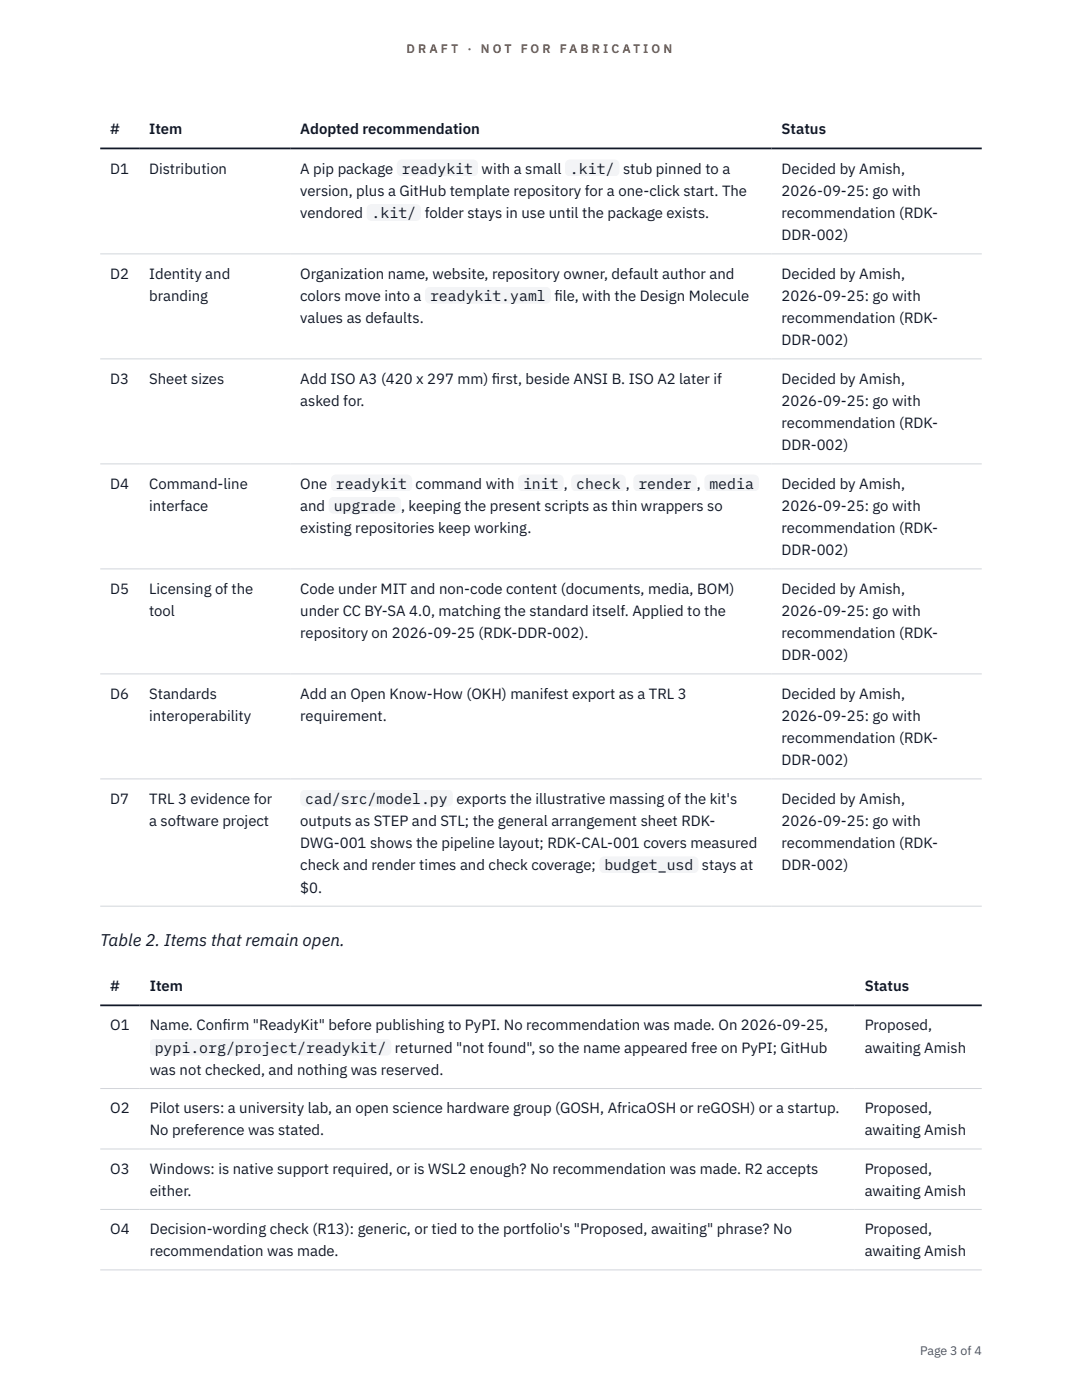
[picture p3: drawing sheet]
<svg xmlns="http://www.w3.org/2000/svg" width="216mm" height="279mm" viewBox="0 0 216 279" stroke-linecap="round" stroke-linejoin="round" font-family="sans-serif">
<defs><g id="words">
<text font-size="3.4" fill="#111827" x="20" y="188.7">Table 2. Items that remain open.</text>
<g font-size="3" fill="#111827">
<text x="22" y="26.8">#</text>
<text x="29.8" y="26.8">Item</text>
<text x="59.9" y="26.8">Adopted recommendation</text>
<text x="156" y="26.8">Status</text>
<text x="22" y="34.6">D1</text>
<text x="29.8" y="34.6">Distribution</text>
<text x="59.9" y="34.6">A pip package</text>
<text x="80.2" y="34.6">readykit</text>
<text x="96.1" y="34.6">with a small</text>
<text x="113.7" y="34.6">.kit/</text>
<text x="124.3" y="34.6">stub pinned to a</text>
<text x="156" y="34.6">Decided by Amish,</text>
<text x="59.9" y="39.1">version, plus a GitHub template repository for a one-click start. The</text>
<text x="156" y="39.1">2026-09-25: go with</text>
<text x="59.9" y="43.5">vendored</text>
<text x="74.1" y="43.5">.kit/</text>
<text x="84.7" y="43.5">folder stays in use until the package exists.</text>
<text x="156" y="43.5">recommendation (RDK-</text>
<text x="156" y="48">DDR-002)</text>
<text x="22" y="55.6">D2</text>
<text x="29.8" y="55.6">Identity and</text>
<text x="59.9" y="55.6">Organization name, website, repository owner, default author and</text>
<text x="156" y="55.6">Decided by Amish,</text>
<text x="29.8" y="60">branding</text>
<text x="59.9" y="60">colors move into a</text>
<text x="59.9" y="64.5">values as defaults.</text>
<text x="85.8" y="60">readykit.yaml</text>
<text x="110.6" y="60">f</text>
<text x="110.6" y="60">ile, with the Design Molecule</text>
<text x="156" y="60">2026-09-25: go with</text>
<text x="156" y="64.5">recommendation (RDK-</text>
<text x="156" y="68.9">DDR-002)</text>
<text x="22" y="76.5">D3</text>
<text x="29.8" y="76.5">Sheet sizes</text>
<text x="59.9" y="76.5">Add ISO A3 (420 x 297 mm) f</text>
<text x="98.2" y="76.5">irst, beside ANSI B. ISO A2 later if</text>
<text x="156" y="76.5">Decided by Amish,</text>
<text x="59.9" y="81">asked for.</text>
<text x="156" y="81">2026-09-25: go with</text>
<text x="156" y="85.4">recommendation (RDK-</text>
<text x="156" y="89.9">DDR-002)</text>
<text x="22" y="97.5">D4</text>
<text x="29.8" y="97.5">Command-line</text>
<text x="29.8" y="101.9">interface</text>
<text x="59.9" y="97.5">One</text>
<text x="59.9" y="101.9">and</text>
<text x="66.6" y="101.9">upgrade</text>
<text x="67" y="97.5">readykit</text>
<text x="80" y="101.9">, keeping the present scripts as thin wrappers so</text>
<text x="82.9" y="97.5">command with</text>
<text x="104.4" y="97.5">init</text>
<text x="112.5" y="97.5">,</text>
<text x="115" y="97.5">check ,</text>
<text x="127.4" y="97.5">render ,</text>
<text x="141.6" y="97.5">media</text>
<text x="156" y="97.5">Decided by Amish,</text>
<text x="156" y="101.9">2026-09-25: go with</text>
<text x="59.9" y="106.4">existing repositories keep working.</text>
<text x="156" y="106.4">recommendation (RDK-</text>
<text x="156" y="110.8">DDR-002)</text>
<text x="22" y="118.5">D5</text>
<text x="29.8" y="118.5">Licensing of the</text>
<text x="59.9" y="118.5">Code under MIT and non-code content (documents, media, BOM)</text>
<text x="156" y="118.5">Decided by Amish,</text>
<text x="29.8" y="122.9">tool</text>
<text x="59.9" y="122.9">under CC BY-SA 4.0, matching the standard itself. Applied to the</text>
<text x="156" y="122.9">2026-09-25: go with</text>
<text x="59.9" y="127.3">repository on 2026-09-25 (RDK-DDR-002).</text>
<text x="156" y="127.3">recommendation (RDK-</text>
<text x="156" y="131.8">DDR-002)</text>
<text x="22" y="139.4">D6</text>
<text x="29.8" y="139.4">Standards</text>
<text x="29.8" y="143.9">interoperability</text>
<text x="59.9" y="139.4">Add an Open Know-How (OKH) manifest export as a TRL 3</text>
<text x="59.9" y="143.9">requirement.</text>
<text x="156" y="139.4">Decided by Amish,</text>
<text x="156" y="143.9">2026-09-25: go with</text>
<text x="156" y="148.3">recommendation (RDK-</text>
<text x="156" y="152.7">DDR-002)</text>
<text x="22" y="160.4">D7</text>
<text x="29.8" y="160.4">TRL 3 evidence for</text>
<text x="60.9" y="160.4">cad/src/model.py</text>
<text x="91.1" y="160.4">exports the illustrative massing of the kit's</text>
<text x="156" y="160.4">Decided by Amish,</text>
<text x="29.8" y="164.8">a software project</text>
<text x="59.9" y="164.8">outputs as STEP and STL; the general arrangement sheet RDK-</text>
<text x="156" y="164.8">2026-09-25: go with</text>
<text x="59.9" y="169.3">DWG-001 shows the pipeline layout; RDK-CAL-001 covers measured</text>
<text x="59.9" y="173.7">check and render times and check coverage;</text>
<text x="120.6" y="173.7">budget_usd</text>
<text x="140.1" y="173.7">stays at</text>
<text x="156" y="169.3">recommendation (RDK-</text>
<text x="156" y="173.7">DDR-002)</text>
<text x="59.9" y="178.1">$0.</text>
<text x="22" y="197.9">#</text>
<text x="29.9" y="197.9">Item</text>
<text x="172.5" y="197.9">Status</text>
<text x="22" y="205.6">O1</text>
<text x="29.9" y="205.6">Name. Conf</text>
<text x="44.4" y="205.6">irm &quot;ReadyKit&quot; before publishing to PyPI. No recommendation was made. On 2026-09-25,</text>
<text x="172.5" y="205.6">Proposed,</text>
<text x="29.9" y="214.5">was not checked, and nothing was reserved.</text>
<text x="30.9" y="210.1">pypi.org/project/readykit/</text>
<text x="78.8" y="210.1">returned &quot;not found&quot;, so the name appeared free on PyPI; GitHub</text>
<text x="172.5" y="210.1">awaiting Amish</text>
<text x="22" y="222.2">O2</text>
<text x="29.9" y="222.2">Pilot users: a university lab, an open science hardware group (GOSH, AfricaOSH or reGOSH) or a startup.</text>
<text x="29.9" y="226.6">No preference was stated.</text>
<text x="172.5" y="222.2">Proposed,</text>
<text x="172.5" y="226.6">awaiting Amish</text>
<text x="22" y="234.2">O3</text>
<text x="29.9" y="234.2">Windows: is native support required, or is WSL2 enough? No recommendation was made. R2 accepts</text>
<text x="29.9" y="238.7">either.</text>
<text x="172.5" y="234.2">Proposed,</text>
<text x="172.5" y="238.7">awaiting Amish</text>
<text x="22" y="246.3">O4</text>
<text x="29.9" y="246.3">Decision-wording check (R13): generic, or tied to the portfolio's &quot;Proposed, awaiting&quot; phrase? No</text>
<text x="29.9" y="250.7">recommendation was made.</text>
<text x="172.5" y="246.3">Proposed,</text>
<text x="172.5" y="250.7">awaiting Amish</text>
</g>
<g font-size="2.5" fill="#b45309">
<text x="81.1" y="10.5">D R A F T</text>
<text x="93.3" y="10.5">·</text>
<text x="95.9" y="10.5">N O T</text>
<text x="103.9" y="10.5">F O R</text>
<text x="111.7" y="10.5">F A B R I C A T I O N</text>
</g>
<text font-size="2.5" fill="#4b5563" x="183.6" y="270.3">Page 3 of 4</text>
</g></defs>
<path d="M20 50.7h175.9M20 71.6h175.9M20 92.6h175.9M20 113.5h175.9M20 134.5h175.9M20 155.4h175.9M20 180.8h175.9M20 217.2h175.9M20 229.3h175.9M20 241.4h175.9M20 253.4h175.9" fill="none" stroke="#d1d5db" stroke-width=".2"/>
<path d="M20 29.6h175.9M20 200.6h175.9" fill="none" stroke="#111827" stroke-width=".35"/>
<g fill="#f3f4f6">
<path d="M79.2 31.8h16.2v3.4h-16.2z"/>
<path d="M112.7 31.8h10.9v3.4h-10.9z"/>
<path d="M73.1 40.7h10.9v3.4h-10.9z"/>
<path d="M84.8 57.2h25.1v3.4h-25.1z"/>
<path d="M66 94.7h16.2v3.4h-16.2z"/>
<path d="M103.4 94.7h9.1v3.4h-9.1z"/>
<path d="M114 94.7h10.9v3.4h-10.9z"/>
<path d="M126.4 94.7h12.6v3.4h-12.6z"/>
<path d="M140.6 94.7h10.8v3.4h-10.8z"/>
<path d="M65.6 99.2h14.4v3.3h-14.4z"/>
<path d="M59.9 157.6h30.5v3.3h-30.5z"/>
<path d="M119.6 170.9h19.8v3.4h-19.8z"/>
<path d="M29.9 207.3h48.2v3.4h-48.2z"/>
</g>
<use href="#words"/>
</svg>
